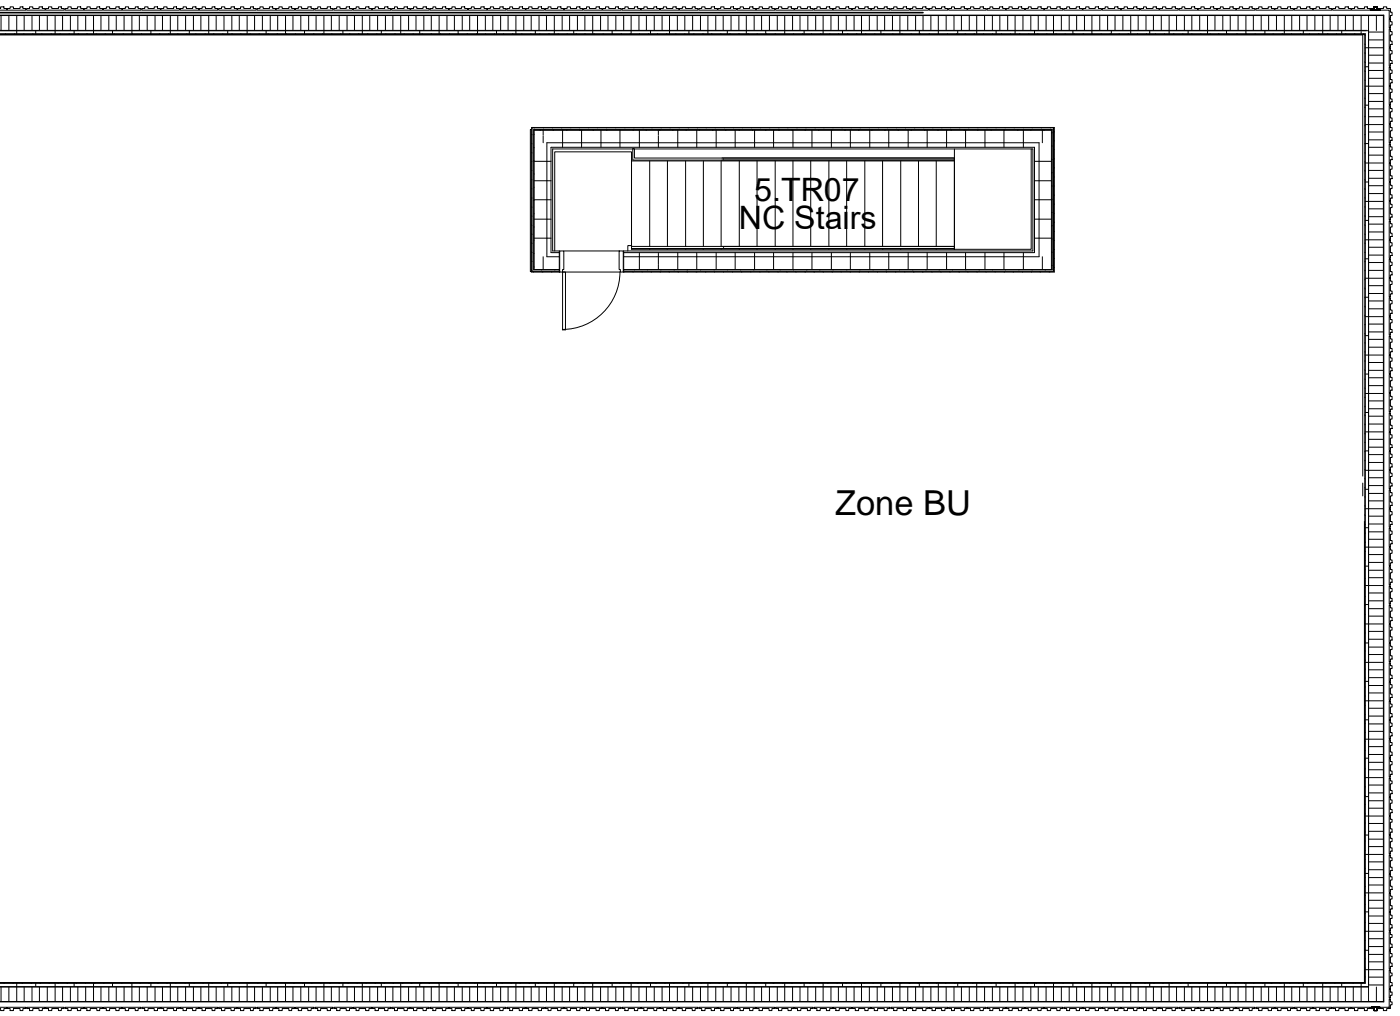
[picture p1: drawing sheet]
<svg xmlns="http://www.w3.org/2000/svg" width="144mm" height="104mm" viewBox="0 0 144 104" stroke-linecap="round" stroke-linejoin="round" font-family="sans-serif">
<defs><g id="words">
<text font-size="3.5" x="85.6" y="52.8">Zone BU</text>
<g font-size="3.3">
<text x="75.8" y="23.5">NC Stairs</text>
<text x="77.3" y="20.6">5.TR07</text>
</g>
</g></defs>
<!-- layer: S-STRS -->
<g fill="none" stroke="#000" stroke-width=".1">
<path d="M64.7 16.5v-.9h-7.8v10.1M64.7 16.5v8.8M66.6 16.5v8.8M68.4 16.5v8.8M70.3 16.5v8.8M72.1 16.5v8.8M73.9 16.5v8.8M75.8 16.5v8.8M77.6 16.5v8.8M79.5 16.5v8.8M81.3 16.5v8.8M83.1 16.5v8.8"/>
<path d="M85 16.5v8.8M86.8 16.5v8.8M88.7 16.5v8.8M90.5 16.5v8.8M92.4 16.5v8.8M94.2 16.5v8.8M96 16.5v8.8M97.9 16.4v8.9v-8.8h-33.2M97.9 15.3v.9M105.7 15.3v10.3h-7.8M64.7 25.2h-.3v.5M64.7 25.6v-.1v.1h33.2"/>
<path d="M66.6 25.5v.1M68.4 25.5v.1M70.3 25.5v.1M72.1 25.5v.1M73.9 25.5v.1M75.8 25.5v.1M77.6 25.5v.1M79.5 25.5v.1M81.3 25.5v.1M83.1 25.5v.1M85 25.5v.1M86.8 25.5v.1"/>
<path d="M88.7 25.5v.1M90.5 25.5v.1M92.4 25.5v.1M94.2 25.5v.1M96 25.5v.1M97.9 25.5v.1"/>
</g>
<!-- layer: A-DETL-MBND -->
<path d="M0 3.6h139.7v45.2M54.5 13.3h-.1v14.5h.1M139.7 49.5v1.3M139.9 53.4v47.3h-140" fill="none" stroke="#000" stroke-width=".1"/>
<!-- layer: A-GLAZ-CURT -->
<g fill="none" stroke="#000" stroke-width=".1">
<path d="M-.1 .9h.2v-.2h.3v.2h.3v.1h-.8M.7 .9h.3v-.2h.4v.2h.7v-.2h.2v.2h.3v.1h-1.9zM2.7 .9h.3v-.2h.4v.2h.6v-.2h.3v.2h.3v.1h-1.9zM4.7 .9h.3v-.2h.3v.2h.7v-.2h.3v.2h.3v.1h-1.9zM6.7 .9h.3v-.2h.3v.2h.6v-.2h.4v.2h.3v.1h-1.9zM8.6 .9h.3v-.2h.3v.2h.7v-.2h.3v.2h.3v.1h-1.9zM10.6 .9h.3v-.2h.3v.2h.7v-.2h.3v.2h.3v.1h-1.9zM12.6 .9h.2v-.2h.4v.2h.7v-.2h.3v.2h.3v.1h-1.9zM14.5 .9h.3v-.2h.4v.2h.6v-.2h.4v.2h.2v.1h-1.9zM16.5 .9h.3v-.2h.3v.2h.7v-.2h.3v.2h.3v.1h-1.9zM18.5 .9h.3v-.2h.3v.2h.6v-.2h.4v.2h.3v.1h-1.9zM20.4 .9h.3v-.2h.4v.2h.6v-.2h.3v.2h.3v.1h-1.9z"/>
<path d="M22.4 .9h.3v-.2h.4v.2h.6v-.2h.3v.2h.3v.1h-1.9zM24.4 .9h.3v-.2h.3v.2h.7v-.2h.3v.2h.3v.1h-1.9zM26.4 .9h.2v-.2h.4v.2h.6v-.2h.4v.2h.3v.1h-1.9zM28.3 .9h.3v-.2h.3v.2h.7v-.2h.3v.2h.3v.1h-1.9zM30.3 .9h.3v-.2h.3v.2h.7v-.2h.3v.2h.3v.1h-1.9zM32.3 .9h.3v-.2h.3v.2h.6v-.2h.4v.2h.2v.1h-1.8zM34.2 .9h.3v-.2h.4v.2h.6v-.2h.3v.2h.3v.1h-1.9zM36.2 .9h.3v-.2h.3v.2h.7v-.2h.3v.2h.3v.1h-1.9zM38.2 .9h.3v-.2h.3v.2h.6v-.2h.4v.2h.3v.1h-1.9zM40.2 .9h.2v-.2h.3v.2h.7v-.2h.4v.2h.3v.1h-1.9zM42.1 .9h.3v-.2h.3v.2h.7v-.2h.3v.2h.3v.1h-1.9zM44.1 .9h.3v-.2h.3v.2h.7v-.2h.3v.2h.3v.1h-1.9z"/>
<path d="M46 .9h.3v-.2h.4v.2h.6v-.2h.3v.2h.3v.1h-1.9zM48 .9h.3v-.2h.3v.2h.7v-.2h.3v.2h.3v.1h-1.9zM50 .9h.3v-.2h.3v.2h.6v-.2h.4v.2h.3v.1h-1.9zM52 .9h.3v-.2h.3v.2h.6v-.2h.4v.2h.3v.1h-1.9zM53.9 .9h.3v-.2h.3v.2h.7v-.2h.3v.2h.3v.1h-1.9zM55.9 .9h.3v-.2h.3v.2h.7v-.2h.3v.2h.3v.1h-1.9zM57.8 .9h.3v-.2h.4v.2h.6v-.2h.4v.2h.3v.1h-2zM59.8 .9h.3v-.2h.3v.2h.7v-.2h.3v.2h.3v.1h-1.9zM61.8 .9h.3v-.2h.3v.2h.7v-.2h.3v.2h.3v.1h-1.9zM63.8 .9h.3v-.2h.3v.2h.6v-.2h.4v.2h.3v.1h-1.9zM65.7 .9h.3v-.2h.4v.2h.6v-.2h.3v.2h.3v.1h-1.9zM67.7 .9h.3v-.2h.3v.2h.7v-.2h.3v.2h.3v.1h-1.9z"/>
<path d="M69.7 .9h.3v-.2h.3v.2h.7v-.2h.3v.2h.3v.1h-1.9zM71.6 .9h.3v-.2h.4v.2h.6v-.2h.4v.2h.3v.1h-2zM73.6 .9h.3v-.2h.3v.2h.7v-.2h.3v.2h.3v.1h-1.9zM75.6 .9h.3v-.2h.3v.2h.7v-.2h.3v.2h.3v.1h-1.9zM77.5 .9h.3v-.2h.4v.2h.6v-.2h.3v.2h.3v.1h-1.9zM79.5 .9h.3v-.2h.4v.2h.6v-.2h.3v.2h.3v.1h-1.9zM81.5 .9h.3v-.2h.3v.2h.7v-.2h.3v.2h.3v.1h-1.9zM83.5 .9h.3v-.2h.3v.2h.6v-.2h.4v.2h.3v.1h-1.9zM85.4 .9h.3v-.2h.3v.2h.7v-.2h.3v.2h.3v.1h-1.9zM87.4 .9h.3v-.2h.3v.2h.7v-.2h.3v.2h.3v.1h-1.9zM89.3 .9h.3v-.2h.4v.2h.7v-.2h.3v.2h.2v.1h-1.9zM91.3 .9h.3v-.2h.4v.2h.6v-.2h.3v.2h.3v.1h-1.9z"/>
<path d="M93.3 .9h.3v-.2h.3v.2h.7v-.2h.3v.2h.3v.1h-1.9zM95.3 .9h.3v-.2h.3v.2h.6v-.2h.4v.2h.3v.1h-1.9zM97.3 .9h.3v-.2h.3v.2h.6v-.2h.4v.2h.3v.1h-1.9zM99.2 .9h.3v-.2h.3v.2h.7v-.2h.3v.2h.3v.1h-1.9zM101.2 .9h.3v-.2h.3v.2h.7v-.2h.3v.2h.3v.1h-1.9zM103.1 .9h.3v-.2h.4v.2h.6v-.2h.4v.2h.3v.1h-2zM105.1 .9h.3v-.2h.3v.2h.7v-.2h.3v.2h.3v.1h-1.9zM107.1 .9h.3v-.2h.3v.2h.7v-.2h.3v.2h.3v.1h-1.9zM109.1 .9h.3v-.2h.3v.2h.6v-.2h.4v.2h.3v.1h-1.9zM111 .9h.3v-.2h.4v.2h.6v-.2h.3v.2h.3v.1h-1.9zM113 .9h.3v-.2h.3v.2h.7v-.2h.3v.2h.3v.1h-1.9zM115 .9h.3v-.2h.3v.2h.6v-.2h.4v.2h.3v.1h-1.9z"/>
<path d="M116.9 .9h.3v-.2h.3v.2h.7v-.2h.4v.2h.3v.1h-2zM118.9 .9h.3v-.2h.3v.2h.7v-.2h.3v.2h.3v.1h-1.9zM120.9 .9h.3v-.2h.3v.2h.7v-.2h.3v.2h.3v.1h-1.9zM122.8 .9h.3v-.2h.4v.2h.6v-.2h.3v.2h.3v.1h-1.9zM124.8 .9h.3v-.2h.3v.2h.7v-.2h.3v.2h.3v.1h-1.9zM126.8 .9h.3v-.2h.3v.2h.7v-.2h.3v.2h.3v.1h-1.9zM128.8 .9h.3v-.2h.3v.2h.6v-.2h.4v.2h.3v.1h-1.9zM130.7 .9h.3v-.2h.3v.2h.7v-.2h.3v.2h.3v.1h-1.9zM132.7 .9h.3v-.2h.3v.2h.7v-.2h.3v.2h.3v.1h-1.9zM134.6 .9h.3v-.2h.4v.2h.7v-.2h.2v.2h.3v.1h-1.9zM136.6 .9h.3v-.2h.4v.2h.6v-.2h.3v.2h.3v.1h-1.9zM138.6 .9h.3v-.2h.3v.2h.7v-.2h.3v.2h.3v.1h-1.9z"/>
<path d="M142.4 2.9h.2v.3h.1v.4h-.1v.6h.1v.4h-.1v.3h-.2zM142.4 4.9h.2v.3h.1v.3h-.1v.7h.1v.3h-.1v.3h-.2zM142.4 6.9h.2v.3h.1v.3h-.1v.7h.1v.3h-.1v.3h-.2zM142.4 8.8h.2v.3h.1v.4h-.1v.6h.1v.3h-.1v.3h-.2zM142.4 10.8h.2v.3h.1v.4h-.1v.6h.1v.3h-.1v.3h-.2zM142.4 12.8h.2v.3h.1v.3h-.1v.7h.1v.3h-.1v.3h-.2zM142.4 14.8h.2v.3h.1v.3h-.1v.6h.1v.4h-.1v.3h-.2zM142.4 16.7h.2v.3h.1v.3h-.1v.7h.1v.3h-.1v.3h-.2zM142.4 18.7h.2v.3h.1v.3h-.1v.7h.1v.3h-.1v.3h-.2zM142.4 20.6h.2v.3h.1v.4h-.1v.7h.1v.2h-.1v.3h-.2zM142.4 22.6h.2v.3h.1v.4h-.1v.6h.1v.3h-.1v.3h-.2zM142.4 24.6h.2v.3h.1v.3h-.1v.7h.1v.3h-.1v.3h-.2z"/>
<path d="M142.4 26.6h.2v.3h.1v.3h-.1v.6h.1v.4h-.1v.3h-.2zM142.4 28.5h.2v.3h.1v.4h-.1v.6h.1v.3h-.1v.3h-.2zM142.4 30.5h.2v.3h.1v.3h-.1v.7h.1v.3h-.1v.3h-.2zM142.4 32.5h.2v.2h.1v.4h-.1v.7h.1v.3h-.1v.3h-.2zM142.4 34.4h.2v.3h.1v.4h-.1v.6h.1v.4h-.1v.2h-.2zM142.4 36.4h.2v.3h.1v.3h-.1v.7h.1v.3h-.1v.3h-.2zM142.4 38.4h.2v.3h.1v.3h-.1v.6h.1v.4h-.1v.3h-.2zM142.4 40.3h.2v.3h.1v.4h-.1v.6h.1v.3h-.1v.3h-.2zM142.4 42.3h.2v.3h.1v.4h-.1v.6h.1v.3h-.1v.3h-.2zM142.4 44.3h.2v.3h.1v.3h-.1v.7h.1v.3h-.1v.3h-.2zM142.4 46.3h.2v.2h.1v.4h-.1v.6h.1v.4h-.1v.3h-.2zM142.4 48.2h.2v.3h.1v.3h-.1v.7h.1v.3h-.1v.3h-.2z"/>
<path d="M142.4 50.2h.2v.3h.1v.3h-.1v.7h.1v.3h-.1v.3h-.2zM142.4 52.1h.2v.3h.1v.4h-.1v.6h.1v.3h-.1v.3h-.2zM142.4 54.1h.2v.3h.1v.4h-.1v.6h.1v.3h-.1v.3h-.2zM142.4 56.1h.2v.3h.1v.3h-.1v.7h.1v.3h-.1v.3h-.2zM142.4 58.1h.2v.3h.1v.3h-.1v.6h.1v.4h-.1v.3h-.2zM142.4 60.1h.2v.2h.1v.3h-.1v.7h.1v.3h-.1v.3h-.2zM142.4 62h.2v.3h.1v.3h-.1v.7h.1v.3h-.1v.3h-.2zM142.4 64h.2v.3h.1v.3h-.1v.7h.1v.3h-.1v.3h-.2zM142.4 65.9h.2v.3h.1v.4h-.1v.6h.1v.3h-.1v.3h-.2zM142.4 67.9h.2v.3h.1v.3h-.1v.7h.1v.3h-.1v.3h-.2zM142.4 69.9h.2v.3h.1v.3h-.1v.6h.1v.4h-.1v.3h-.2zM142.4 71.9h.2v.3h.1v.3h-.1v.6h.1v.4h-.1v.3h-.2z"/>
<path d="M142.4 73.8h.2v.3h.1v.3h-.1v.7h.1v.3h-.1v.3h-.2zM142.4 75.8h.2v.3h.1v.3h-.1v.7h.1v.3h-.1v.3h-.2zM142.4 77.7h.2v.3h.1v.4h-.1v.6h.1v.4h-.1v.3h-.2zM142.4 79.7h.2v.3h.1v.3h-.1v.7h.1v.3h-.1v.3h-.2zM142.4 81.7h.2v.3h.1v.3h-.1v.7h.1v.3h-.1v.3h-.2zM142.4 83.7h.2v.3h.1v.3h-.1v.6h.1v.4h-.1v.3h-.2zM142.4 85.6h.2v.3h.1v.4h-.1v.6h.1v.3h-.1v.3h-.2zM142.4 87.6h.2v.3h.1v.3h-.1v.7h.1v.3h-.1v.3h-.2zM142.4 89.6h.2v.3h.1v.3h-.1v.6h.1v.4h-.1v.3h-.2zM142.4 91.5h.2v.3h.1v.3h-.1v.7h.1v.4h-.1v.3h-.2zM142.4 93.5h.2v.3h.1v.3h-.1v.7h.1v.3h-.1v.3h-.2zM142.4 95.5h.2v.3h.1v.3h-.1v.7h.1v.3h-.1v.3h-.2z"/>
<path d="M142.4 97.4h.2v.3h.1v.4h-.1v.6h.1v.3h-.1v.3h-.2zM142.4 99.4h.2v.3h.1v.3h-.1v.7h.1v.3h-.1v.3h-.2zM-.1 103.2h.8v.2h-.3v.2h-.3v-.2h-.2M.7 103.2h1.9v.2h-.3v.2h-.2v-.2h-.7v.2h-.4v-.2h-.3zM2.7 103.2h1.9v.2h-.3v.2h-.3v-.2h-.6v.2h-.4v-.2h-.3zM4.7 103.2h1.9v.2h-.3v.2h-.3v-.2h-.7v.2h-.3v-.2h-.3zM6.7 103.2h1.9v.2h-.3v.2h-.4v-.2h-.6v.2h-.3v-.2h-.3zM8.6 103.2h1.9v.2h-.3v.2h-.3v-.2h-.7v.2h-.3v-.2h-.3zM10.6 103.2h1.9v.2h-.3v.2h-.3v-.2h-.7v.2h-.3v-.2h-.3zM12.6 103.2h1.9v.2h-.3v.2h-.3v-.2h-.7v.2h-.4v-.2h-.2zM14.5 103.2h1.9v.2h-.2v.2h-.4v-.2h-.6v.2h-.4v-.2h-.3zM16.5 103.2h1.9v.2h-.3v.2h-.3v-.2h-.7v.2h-.3v-.2h-.3z"/>
<path d="M18.5 103.2h1.9v.2h-.3v.2h-.4v-.2h-.6v.2h-.3v-.2h-.3zM20.4 103.2h1.9v.2h-.3v.2h-.3v-.2h-.6v.2h-.4v-.2h-.3zM22.4 103.2h1.9v.2h-.3v.2h-.3v-.2h-.6v.2h-.4v-.2h-.3zM24.4 103.2h1.9v.2h-.3v.2h-.3v-.2h-.7v.2h-.3v-.2h-.3zM26.4 103.2h1.9v.2h-.3v.2h-.4v-.2h-.6v.2h-.4v-.2h-.2zM28.3 103.2h1.9v.2h-.3v.2h-.3v-.2h-.7v.2h-.3v-.2h-.3zM30.3 103.2h1.9v.2h-.3v.2h-.3v-.2h-.7v.2h-.3v-.2h-.3zM32.3 103.2h1.8v.2h-.2v.2h-.4v-.2h-.6v.2h-.3v-.2h-.3zM34.2 103.2h1.9v.2h-.3v.2h-.3v-.2h-.6v.2h-.4v-.2h-.3zM36.2 103.2h1.9v.2h-.3v.2h-.3v-.2h-.7v.2h-.3v-.2h-.3zM38.2 103.2h1.9v.2h-.3v.2h-.4v-.2h-.6v.2h-.3v-.2h-.3zM40.2 103.2h1.9v.2h-.3v.2h-.4v-.2h-.7v.2h-.3v-.2h-.2z"/>
<path d="M42.1 103.2h1.9v.2h-.3v.2h-.3v-.2h-.7v.2h-.3v-.2h-.3zM44.1 103.2h1.9v.2h-.3v.2h-.3v-.2h-.7v.2h-.3v-.2h-.3zM46 103.2h1.9v.2h-.3v.2h-.3v-.2h-.6v.2h-.4v-.2h-.3zM48 103.2h1.9v.2h-.3v.2h-.3v-.2h-.7v.2h-.3v-.2h-.3zM50 103.2h1.9v.2h-.3v.2h-.4v-.2h-.6v.2h-.3v-.2h-.3zM52 103.2h1.9v.2h-.3v.2h-.4v-.2h-.6v.2h-.3v-.2h-.3zM53.9 103.2h1.9v.2h-.3v.2h-.3v-.2h-.7v.2h-.3v-.2h-.3zM55.9 103.2h1.9v.2h-.3v.2h-.3v-.2h-.7v.2h-.3v-.2h-.3zM57.8 103.2h2v.2h-.3v.2h-.4v-.2h-.6v.2h-.4v-.2h-.3zM59.8 103.2h1.9v.2h-.3v.2h-.3v-.2h-.7v.2h-.3v-.2h-.3zM61.8 103.2h1.9v.2h-.3v.2h-.3v-.2h-.7v.2h-.3v-.2h-.3zM63.8 103.2h1.9v.2h-.3v.2h-.4v-.2h-.6v.2h-.3v-.2h-.3z"/>
<path d="M65.7 103.2h1.9v.2h-.3v.2h-.3v-.2h-.6v.2h-.4v-.2h-.3zM67.7 103.2h1.9v.2h-.3v.2h-.3v-.2h-.7v.2h-.3v-.2h-.3zM69.7 103.2h1.9v.2h-.3v.2h-.3v-.2h-.7v.2h-.3v-.2h-.3zM71.6 103.2h2v.2h-.3v.2h-.4v-.2h-.6v.2h-.4v-.2h-.3zM73.6 103.2h1.9v.2h-.3v.2h-.3v-.2h-.7v.2h-.3v-.2h-.3zM75.6 103.2h1.9v.2h-.3v.2h-.3v-.2h-.7v.2h-.3v-.2h-.3zM77.5 103.2h1.9v.2h-.3v.2h-.3v-.2h-.6v.2h-.4v-.2h-.3zM79.5 103.2h1.9v.2h-.3v.2h-.3v-.2h-.6v.2h-.4v-.2h-.3zM81.5 103.2h1.9v.2h-.3v.2h-.3v-.2h-.7v.2h-.3v-.2h-.3zM83.5 103.2h1.9v.2h-.3v.2h-.4v-.2h-.6v.2h-.3v-.2h-.3zM85.4 103.2h1.9v.2h-.3v.2h-.3v-.2h-.7v.2h-.3v-.2h-.3zM87.4 103.2h1.9v.2h-.3v.2h-.3v-.2h-.7v.2h-.3v-.2h-.3z"/>
<path d="M89.3 103.2h1.9v.2h-.2v.2h-.3v-.2h-.7v.2h-.4v-.2h-.3zM91.3 103.2h1.9v.2h-.3v.2h-.3v-.2h-.6v.2h-.4v-.2h-.3zM93.3 103.2h1.9v.2h-.3v.2h-.3v-.2h-.7v.2h-.3v-.2h-.3zM95.3 103.2h1.9v.2h-.3v.2h-.4v-.2h-.6v.2h-.3v-.2h-.3zM97.3 103.2h1.9v.2h-.3v.2h-.4v-.2h-.6v.2h-.3v-.2h-.3zM99.2 103.2h1.9v.2h-.3v.2h-.3v-.2h-.7v.2h-.3v-.2h-.3zM101.2 103.2h1.9v.2h-.3v.2h-.3v-.2h-.7v.2h-.3v-.2h-.3zM103.1 103.2h2v.2h-.3v.2h-.4v-.2h-.6v.2h-.4v-.2h-.3zM105.1 103.2h1.9v.2h-.3v.2h-.3v-.2h-.7v.2h-.3v-.2h-.3zM107.1 103.2h1.9v.2h-.3v.2h-.3v-.2h-.7v.2h-.3v-.2h-.3zM109.1 103.2h1.9v.2h-.3v.2h-.4v-.2h-.6v.2h-.3v-.2h-.3zM111 103.2h1.9v.2h-.3v.2h-.3v-.2h-.6v.2h-.4v-.2h-.3z"/>
<path d="M113 103.2h1.9v.2h-.3v.2h-.3v-.2h-.7v.2h-.3v-.2h-.3zM115 103.2h1.9v.2h-.3v.2h-.4v-.2h-.6v.2h-.3v-.2h-.3zM116.9 103.2h2v.2h-.3v.2h-.4v-.2h-.7v.2h-.3v-.2h-.3zM118.9 103.2h1.9v.2h-.3v.2h-.3v-.2h-.7v.2h-.3v-.2h-.3zM120.9 103.2h1.9v.2h-.3v.2h-.3v-.2h-.7v.2h-.3v-.2h-.3zM122.8 103.2h1.9v.2h-.3v.2h-.3v-.2h-.6v.2h-.4v-.2h-.3zM124.8 103.2h1.9v.2h-.3v.2h-.3v-.2h-.7v.2h-.3v-.2h-.3zM126.8 103.2h1.9v.2h-.3v.2h-.3v-.2h-.7v.2h-.3v-.2h-.3zM128.8 103.2h1.9v.2h-.3v.2h-.4v-.2h-.6v.2h-.3v-.2h-.3zM130.7 103.2h1.9v.2h-.3v.2h-.3v-.2h-.7v.2h-.3v-.2h-.3zM132.7 103.2h1.9v.2h-.3v.2h-.3v-.2h-.7v.2h-.3v-.2h-.3zM134.6 103.2h1.9v.2h-.3v.2h-.2v-.2h-.7v.2h-.4v-.2h-.3z"/>
<path d="M136.6 103.2h1.9v.2h-.3v.2h-.3v-.2h-.6v.2h-.4v-.2h-.3zM138.6 103.2h1.9v.2h-.3v.2h-.3v-.2h-.7v.2h-.3v-.2h-.3z"/>
</g>
<!-- layer: A-WALL-PATT -->
<g fill="none" stroke="#000" stroke-width=".1">
<path d="M.1 1.6v1.5M.6 3.5h.1M.9 1.6v1.5M1.5 3.5h.1M1.7 1.6v1.5M1.7 3.2v.3M2.4 3.5h.1M2.5 1.6v1.5M3.3 1.6v1.5M3.4 3.5h.1M3.7 3.2v.3M4 1.6v1.5"/>
<path d="M4.3 3.5h.1M4.8 1.6v1.5M5.2 3.5h.1M5.7 1.6v1.5M5.7 3.2v.3M6.2 3.5h.1M6.4 1.6v1.5M7.1 3.5h.1M7.2 1.6v1.5M7.6 3.2v.3M8 1.6v1.5M8 3.5h.1"/>
<path d="M8.8 1.6v1.5M8.9 3.5h.1M9.6 1.6v1.5M9.6 3.2v.3M9.8 3.5h.1M10.4 1.6v1.5M10.8 3.5h.1M11.2 1.6v1.5M11.5 3.2v.3M11.7 3.5h.1M11.9 1.6v1.5M12.6 3.5h.1"/>
<path d="M12.7 1.6v1.5M13.5 1.6v1.5M13.5 3.2v.3M13.6 3.5h.1M14.3 1.6v1.5M14.5 3.5h.1M15.1 1.6v1.5M15.4 3.5h.1M15.5 3.2v.3M15.9 1.6v1.5M16.4 3.5h.1M16.7 1.6v1.5"/>
<path d="M17.3 3.5h.1M17.5 1.6v1.5M17.5 3.2v.3M18.2 1.6v1.5M18.2 3.5h.1M19 1.6v1.5M19.2 3.5h.1M19.4 3.2v.3M19.8 1.6v1.5M20.1 3.5h.1M20.6 1.6v1.5M21 3.5h.1"/>
<path d="M21.4 1.6v1.5M21.4 3.2v.3M21.9 3.5h.1M22.2 1.6v1.5M22.8 3.5h.1M23 1.6v1.5M23.3 3.2v.3M23.8 1.6v1.5M23.8 3.5h.1M24.5 1.6v1.5M24.7 3.5h.1M25.3 1.6v1.5"/>
<path d="M25.3 3.2v.3M25.6 3.5h.1M26.1 1.6v1.5M26.6 3.5h.1M26.9 1.6v1.5M27.3 3.2v.3M27.5 3.5h.1M27.7 1.6v1.5M28.4 3.5h.1M28.5 1.6v1.5M29.3 1.6v1.5M29.3 3.2v.3"/>
<path d="M29.4 3.5h.1M30 1.6v1.5M30.3 3.5h.1M30.8 1.6v1.5M31.2 3.2l.1 .3M31.6 1.6v1.5M32.2 3.5h.1M32.4 1.6v1.5M33.1 3.5h.1M33.2 1.6v1.5M33.2 3.2v.3M34 1.6v1.5"/>
<path d="M34 3.5h.1M34.8 1.6v1.5M34.9 3.5h.1M35.2 3.2v.3M35.6 1.6v1.5M35.8 3.5h.1M36.3 1.6v1.5M36.8 3.5h.1M37.1 1.6v1.5M37.1 3.2v.3M37.7 3.5h.1M37.9 1.6v1.5"/>
<path d="M38.6 3.5h.1M38.7 1.6v1.5M39.1 3.2v.3M39.5 1.6v1.5M39.6 3.5h.1M40.3 1.6v1.5M40.5 3.5h.1M41.1 1.6v1.5M41.1 3.2v.3M41.4 3.5h.1M41.9 1.6v1.5M42.4 3.5h.1"/>
<path d="M42.7 1.6v1.5M43 3.2v.3M43.3 3.5h.1M43.5 1.6v1.5M44.2 1.6v1.5M44.2 3.5h.1M45 1.6v1.5M45 3.2v.3M45.1 3.5h.1M45.8 1.6v1.5M46.1 3.5h.1M46.6 1.6v1.5"/>
<path d="M47 3.2v.3M47 3.5h.1M47.4 1.6v1.5M47.9 3.5h.1M48.2 1.6v1.5M48.8 3.5h.1M49 1.6v1.5M49 3.2v.3M49.8 1.6v1.5M49.8 3.5h.1M50.5 1.6v1.5M50.7 3.5h.1"/>
<path d="M50.9 3.2v.3M51.3 1.6v1.5M51.6 3.5h.1M52.1 1.6v1.5M52.6 3.5h.1M52.9 1.6v1.5M52.9 3.2v.3M53.5 3.5h.1M53.7 1.6v1.5M54.4 3.5h.1M54.5 1.6v1.5M54.5 19.3v.1"/>
<path d="M54.5 18.4h.1M54.5 17.5h.1M54.5 16.5v.1M54.5 15.6v.1M54.5 14.7v.1M54.5 13.7v.1M54.7 13.1h.1M54.7 13.7l.1 .1M54.7 15.1h.1M54.7 16.5h.1M54.7 17.8h.1M54.7 19.2h.1"/>
<path d="M54.8 18.5h1.7M54.8 16.5h1.7M54.9 3.2v.3M55.3 1.6v1.5M55.4 3.5h.1M55.4 13.3v.1M55.6 13.1h.1M55.7 13.4v.4M55.7 13.9v.7M56 1.6v1.5M56.3 3.5h.1M56.6 13.1h.1"/>
<path d="M56.7 13.3v.1M56.8 1.6v1.5M56.8 3.2v.3M57.2 3.5h.1M57.5 13.1h.1M57.6 1.6v1.5M57.7 13.4v1.7M58.1 3.5h.1M58.1 13.3v.1M58.4 1.6v1.5M58.4 13.1h.1M58.8 3.2v.3"/>
<path d="M59.1 3.5h.1M59.2 1.6v1.5M59.4 13.1h.1M59.5 13.3v.1M59.6 13.4v1.7M60 1.6v1.5M60 3.5h.1M60.3 13.1h.1M60.8 1.6v1.5M60.8 3.2v.3M60.9 13.3l-.1 .1M60.9 3.5h.1"/>
<path d="M61.2 13.1h.1M61.6 1.6v1.5M61.6 13.4v1.7M61.8 3.5h.1M62.2 13.1h.1M62.2 13.3v.1M62.3 1.6v1.5M62.8 3.2v.3M63.1 13.1h.1M63.1 1.6v1.5M63.6 13.3v1.8M63.7 3.5h.1"/>
<path d="M63.9 1.6v1.5M64 13.1h.1M64.6 3.5h.1M64.7 1.6v1.5M64.7 3.2v.3M64.9 13.3v.1M65 13.1h.1M65.5 1.6v1.5M65.6 3.5h.1M65.6 13.4v1.7M65.9 13.1h.1M66.3 1.6v1.5"/>
<path d="M66.3 13.3v.1M66.5 3.5h.1M66.7 3.2v.3M66.8 13.1h.1M67.1 1.6v1.5M67.4 3.5h.1M67.5 13.4v.4M67.5 13.9v1.1M67.5 15v.1M67.6 13.3v.1M67.7 13.1h.1M67.9 1.6v1.5"/>
<path d="M68.3 3.5h.1M68.6 1.6v1.5M68.6 3.2v.3M68.6 13.1h.1M69 13.3v.1M69.3 3.5h.1M69.4 1.6v1.5M69.5 13.4v1.7M69.6 13.1h.1M70.2 1.6v1.5M70.2 3.5h.1M70.4 13.3l-.1 .1"/>
<path d="M70.5 13.1h.1M70.6 3.2v.3M71 1.6v1.5M71.1 3.5h.1M71.4 13.1h.1M71.4 13.4v1.7M71.7 13.3v.1M71.8 1.6v1.5M72.1 3.5h.1M72.4 13.1h.1M72.6 1.6v1.5M72.6 3.2v.3"/>
<path d="M73 3.5h.1M73.1 13.3l-.1 .1M73.3 13.1h.1M73.4 1.6v1.5M73.4 13.4v1.7M73.9 3.5h.1M74.1 1.6v1.5M74.2 13.1h.1M74.4 13.3v.1M74.6 3.2v.3M74.8 3.5h.1M75 1.6v1.5"/>
<path d="M75.2 13.1h.1M75.4 13.4v1.7M75.8 1.6v1.5M75.8 3.5h.1M75.8 13.3v.1M76.1 13.1h.1M76.5 1.6v1.5M76.5 3.2v.3M76.7 3.5h.1M77 13.1h.1M77.2 13.3v.1M77.3 1.6v1.5"/>
<path d="M77.4 13.4v1.7M77.6 3.5h.1M78 13.1h.1M78.1 1.6v1.5M78.5 3.2v.3M78.5 13.3v.1M78.5 3.5h.1M78.9 1.6v1.5M78.9 13.1h.1M79.3 13.4v1.7M79.5 3.5h.1M79.7 1.6v1.5"/>
<path d="M79.8 13.1h.1M79.9 13.3v.1M80.4 3.5h.1M80.5 1.6v1.5M80.5 3.2v.3M80.7 13.1h.1M81.2 13.3v.1M81.3 1.6v1.5M81.3 13.4v1.7M81.3 3.5h.1M81.6 13.1h.1M82 1.6v1.5"/>
<path d="M82.3 3.5h.1M82.4 3.2v.3M82.6 13.1h.1M82.6 13.3v.1M82.8 1.6v1.5M83.2 3.5h.1M83.2 13.4v1.7M83.5 13.1h.1M83.6 1.6v1.5M84 13.3l-.1 .1M84.1 3.5h.1M84.4 1.6v1.5"/>
<path d="M84.4 3.2v.3M84.4 13.1h.1M85.1 3.5h.1M85.2 1.6v1.5M85.2 13.4v1.7M85.3 13.3v.1M85.4 13.1h.1M86 1.6v1.5M86 3.5h.1M86.3 13.1h.1M86.4 3.2v.3M86.7 13.3l-.1 .1"/>
<path d="M86.8 1.6v1.5M86.9 3.5h.1M87.2 13.4v.5M87.2 13.9v1.1M87.2 15v.1M87.2 13.1h.1M87.6 1.6v1.5M87.8 3.5h.1M88 13.3v.1M88.2 13.1h.1M88.3 1.6v1.5M88.3 3.2v.3"/>
<path d="M88.8 3.5h.1M89.1 13.1h.1M89.1 1.6v1.5M89.2 13.4v1.7M89.4 13.3v.1M89.7 3.5h.1M89.9 1.6v1.5M90 13.1h.1M90.3 3.2v.3M90.6 3.5h.1M90.7 1.6v1.5M90.7 13.3v.1"/>
<path d="M91 13.1h.1M91.1 13.4v1.7M91.5 1.6v1.5M91.5 3.5h.1M91.9 13.1h.1M92.1 13.3v.1M92.3 1.6v1.5M92.3 3.2v.3M92.5 3.5h.1M92.8 13.1h.1M93.1 1.6v1.5M93.1 13.4v1.7"/>
<path d="M93.4 3.5h.1M93.5 13.3v.1M93.7 13.1h.1M93.9 1.6v1.5M94.3 3.2v.3M94.3 3.5h.1M94.6 1.6v1.5M94.6 13.1h.1M94.8 13.3v.1M95.1 13.4v1.7M95.3 3.5h.1M95.4 1.6v1.5"/>
<path d="M95.6 13.1h.1M96.2 1.6v1.5M96.2 3.2v.3M96.2 13.3v.1M96.5 13.1h.1M97 1.6v1.5M97 13.4v1.7M97.1 3.5h.1M97.4 13.1h.1M97.6 13.3l-.1 .1M97.8 1.6v1.5M98.1 3.5h.1"/>
<path d="M98.2 3.2v.3M98.4 13.1h.1M98.6 1.6v1.5M98.9 13.3v.1M99 3.5h.1M99 13.4v1.7M99.3 13.1h.1M99.4 1.6v1.5M99.9 3.5h.1M100.1 1.6v1.5M100.1 3.2v.3M100.2 13.1h.1"/>
<path d="M100.3 13.3l-.1 .1M100.8 3.5h.1M100.9 1.6v1.5M101 13.4v1.7M101.2 13.1h.1M101.6 13.3v.1M101.7 1.6v1.5M101.7 3.5h.1M102.1 13.1h.1M102.1 3.2v.3M102.5 1.6v1.5M102.7 3.5h.1"/>
<path d="M102.9 13.4v1.7M103 13.3v.1M103 13.1h.1M103.3 1.6v1.5M103.6 3.5h.1M103.9 13.1h.1M104.1 1.6v1.5M104.1 3.2v.3M104.3 13.3v.1M104.5 3.5h.1M104.9 1.6v1.5M104.9 13.1h.1"/>
<path d="M104.9 13.4v1.7M105.5 3.5h.1M105.7 1.6v1.5M105.7 13.3v.1M105.8 13.1h.1M106.1 3.2v.3M106.1 18.5h1.7M106.1 16.5h1.7M106.4 3.5h.1M106.4 1.6v1.5M106.7 13.1h.1M106.9 13.4v1.2"/>
<path d="M107 13.3v.1M107.3 1.6v1.5M107.3 3.5h.1M107.6 13.1h.1M107.8 19l.1 .1M107.8 17.7h.1M107.8 16.3l.1 .1M107.8 15h.1M107.8 13.6h.1M108 1.6v1.5M108 3.2v.3M108 20h.1"/>
<path d="M108 19l.1 .1M108 18.1h.1M108 17.2h.1M108 16.2l.1 .1M108 15.3h.1M108 14.4l.1 .1M108 13.4l.1 .1M108.3 3.5h.1M108.8 1.6v1.5M109.2 3.5h.1M109.6 1.6v1.5M110 3.2v.3"/>
<path d="M110.1 3.5h.1M110.4 1.6v1.5M111.1 3.5h.1M111.2 1.6v1.5M112 1.6v1.5M112 3.2v.3M112.8 1.6v1.5M112.9 3.5h.1M113.6 1.6v1.5M113.8 3.5h.1M113.9 3.2v.3M114.3 1.6v1.5"/>
<path d="M114.7 3.5h.1M115.1 1.6v1.5M115.7 3.5h.1M115.9 1.6v1.5M115.9 3.2v.3M116.6 3.5h.1M116.7 1.6v1.5M117.5 1.6v1.5M117.5 3.5h.1M117.9 3.2v.3M118.3 1.6v1.5M118.5 3.5h.1"/>
<path d="M119.1 1.6v1.5M119.4 3.5h.1M119.9 1.6v1.5M119.9 3.2v.3M120.3 3.5h.1M120.6 1.6v1.5M121.3 3.5h.1M121.4 1.6v1.5M121.8 3.2v.3M122.2 1.6v1.5M122.2 3.5h.1M123 1.6v1.5"/>
<path d="M123.1 3.5h.1M123.8 1.6v1.5M123.8 3.2v.3M124.1 3.5h.1M124.6 1.6v1.5M124.9 3.5h.1M125.4 1.6v1.5M125.8 3.2v.3M125.9 3.5h.1M126.1 1.6v1.5M126.8 3.5h.1M126.9 1.6v1.5"/>
<path d="M127.7 1.6v1.5M127.7 3.2l.1 .3M128.5 1.6v1.5M128.7 3.5h.1M129.3 1.6v1.5M129.6 3.5h.1M129.7 3.2v.3M130.1 1.6v1.5M130.5 3.5h.1M130.9 1.6v1.5M131.5 3.5h.1M131.7 1.6v1.5"/>
<path d="M131.7 3.2v.3M132.4 3.5h.1M132.4 1.6v1.5M133.2 1.6v1.5M133.3 3.5h.1M133.6 3.2v.3M134 1.6v1.5M134.3 3.5h.1M134.8 1.6v1.5M135.2 3.5h.1M135.6 1.6v1.5M135.6 3.2v.3"/>
<path d="M136.1 3.5h.1M136.4 1.6v1.5M137 3.5h.1M137.2 1.6v1.5M137.6 3.2v.3M137.9 1.6v1.5M137.9 3.5h.1M138.7 1.6v1.5M138.9 3.5h.1M139.6 1.6v1.5M139.6 3.2h.1M139.6 3.3v.2"/>
<path d="M139.8 3.5h.1M139.9 19.3l.1 .1M139.9 18.4l.1 .1M139.9 17.5l.1 .1M139.9 16.6h.1M139.9 15.6l.1 .1M139.9 14.7l.1 .1M139.9 13.8h.1M139.9 12.9h.1M139.9 11.9l.1 .1M139.9 11h.1M139.9 10.1h.1"/>
<path d="M139.9 9.1l.1 .1M139.9 8.2h.1M139.9 7.3h.1M139.9 6.3l.1 .1M139.9 5.4l.1 .1M139.9 4.5l.1 .1M139.9 3.6h.1M140 18.7h.3M140 16.7h1.8M140 14.7h.3M140 12.8h1.8M140 10.8h.3"/>
<path d="M140 8.8h1.8M140 6.8h.3M140 4.9h1.8M140.3 19.8h1.5M140.3 19h1.5M140.3 18.3h1.5M140.3 17.5h1.5M140.3 15.9h1.5M140.3 15.1h1.5M140.3 14.3h1.5M140.3 13.5h1.5M140.3 12h1.5"/>
<path d="M140.3 11.2h1.5M140.3 10.4h1.5M140.3 9.6h1.5M140.3 8h1.5M140.3 7.2h1.5M140.3 6.5h1.5M140.3 5.7h1.5M140.3 4.1h1.5M140.3 3.3h1.5M140.3 1.6v1.5M141.1 1.6v1.5M54.5 27.7v.1"/>
<path d="M54.5 26.7v.1M54.5 25.8v.1M54.5 24.9v.1M54.5 23.9v.1M54.5 23.1h.1M54.5 22.1v.1M54.5 21.2h.1M54.5 20.3h.1M54.7 27.8v.1M54.7 20.6h.1M54.7 21.9h.1M54.7 23.3h.1"/>
<path d="M54.7 24.6h.1M54.7 26h.1M54.7 27.3l.1 .1M54.8 24.4h1.7M54.8 22.5h1.7M54.8 20.5h1.7M55.6 27.8v.1M55.6 27.6l-.1 .1M55.7 26.3v.8M55.7 27.1v.5M56.5 27.8l.1 .1M56.9 27.6v.1"/>
<path d="M63.9 27.9h.1M64.9 27.8v.1M65 27.6v.1M65.6 25.9v1.7M65.8 27.8v.1M66.4 27.6v.1M66.7 27.8l.1 .1M67.5 25.9h.1M67.5 26v1.1M67.5 27.1v.5M67.7 27.8v.1M67.8 27.6v.1"/>
<path d="M68.6 27.8v.1M69.2 27.6l-.1 .1M69.5 25.9v1.7M69.5 27.8l.1 .1M70.4 27.8l.1 .1M70.5 27.6v.1M71.4 27.8v.1M71.4 25.9v1.7M71.9 27.6l-.1 .1M72.3 27.8l.1 .1M73.2 27.8l.1 .1M73.2 27.6v.1"/>
<path d="M73.4 25.9v1.7M74.1 27.8l.1 .1M74.6 27.6v.1M75.1 27.8v.1M75.4 25.9v1.7M75.9 27.6v.1M76 27.8l.1 .1M76.9 27.8l.1 .1M77.3 27.6v.1M77.4 25.9v1.7M77.9 27.8v.1M78.6 27.6v.1"/>
<path d="M78.8 27.8v.1M79.3 25.9v1.7M79.7 27.8l.1 .1M80 27.6v.1M80.6 27.8l.1 .1M81.3 25.9v1.7M81.4 27.6l-.1 .1M81.6 27.8v.1M82.5 27.8l.1 .1M82.7 27.6v.1M83.2 25.9v1.7M83.4 27.8l.1 .1"/>
<path d="M84.1 27.6v.1M84.3 27.8l.1 .1M85.2 25.9v1.7M85.3 27.8l.1 .1M85.4 27.6v.1M86.2 27.8l.1 .1M86.8 27.6v.1M87.1 27.8l.1 .1M87.2 25.9h.1M87.2 26v1.1M87.2 27.1v.5M88.1 27.8v.1"/>
<path d="M88.2 27.6v.1M89 27.8v.1M89.2 25.9v1.7M89.5 27.6v.1M89.9 27.8l.1 .1M90.9 27.8v.1M90.9 27.6v.1M91.1 25.9v1.7M91.8 27.8v.1M92.2 27.6v.1M92.7 27.8l.1 .1M93.1 25.9v1.7"/>
<path d="M93.6 27.6v.1M93.6 27.8l.1 .1M94.6 27.8v.1M95 27.6l-.1 .1M95.1 25.9v1.7M95.5 27.8l.1 .1M96.3 27.6v.1M96.4 27.8l.1 .1M97 25.9v1.7M97.3 27.8l.1 .1M97.7 27.6l-.1 .1M98.3 27.8l.1 .1"/>
<path d="M99 25.9v1.7M99 27.6v.1M99.2 27.8l.1 .1M100.1 27.8l.1 .1M100.4 27.6v.1M101 25.9v1.7M101.1 27.8v.1M101.7 27.6v.1M102 27.8v.1M102.9 25.9v1.7M102.9 27.8l.1 .1M103.1 27.6v.1"/>
<path d="M103.9 27.8v.1M104.5 27.6v.1M104.8 27.8v.1M104.9 25.9v1.7M105.7 27.8l.1 .1M105.8 27.6v.1M106.1 24.4h1.7M106.1 22.5h1.7M106.1 20.5h1.7M106.6 27.8l.1 .1M106.9 26.3v1.3M107.2 27.6v.1"/>
<path d="M107.5 27.8l.1 .1M107.8 27.2h.1M107.8 25.8h.1M107.8 24.5h.1M107.8 23.1h.1M107.8 21.8h.1M107.8 20.4h.1M108 27.4h.1M108 26.4l.1 .1M108 25.5l.1 .1M108 24.6l.1 .1M108 23.6l.1 .1"/>
<path d="M108 22.7l.1 .1M108 21.8l.1 .1M108 20.9h.1M139.9 39.8h.1M139.9 38.8l.1 .1M139.9 37.9l.1 .1M139.9 37h.1M139.9 36.1h.1M139.9 35.1l.1 .1M139.9 34.2h.1M139.9 33.3h.1M139.9 32.3l.1 .1"/>
<path d="M139.9 31.4l.1 .1M139.9 30.5h.1M139.9 29.5l.1 .1M139.9 28.6l.1 .1M139.9 27.7l.1 .1M139.9 26.8h.1M139.9 25.8l.1 .1M139.9 24.9l.1 .1M139.9 24h.1M139.9 23.1h.1M139.9 22.1l.1 .1M139.9 21.2h.1"/>
<path d="M139.9 20.3h.1M140 38.3h.3M140 36.4h1.8M140 34.4h.3M140 32.5h1.8M140 30.5h.3M140 28.5h1.8M140 26.5h.3M140 24.6h1.8M140 22.6h.3M140 20.6h1.8M140.3 39.5h1.5"/>
<path d="M140.3 38.7h1.5M140.3 38h1.5M140.3 37.2h1.5M140.3 35.6h1.5M140.3 34.8h1.5M140.3 34h1.5M140.3 33.2h1.5M140.3 31.6h1.5M140.3 30.8h1.5M140.3 30.1h1.5M140.3 29.3h1.5M140.3 27.7h1.5"/>
<path d="M140.3 26.9h1.5M140.3 26.1h1.5M140.3 25.3h1.5M140.3 23.8h1.5M140.3 23h1.5M140.3 22.2h1.5M140.3 21.4h1.5M139.9 59.2l.1 .1M139.9 58.3l.1 .1M139.9 57.4h.1M139.9 56.5h.1M139.9 55.5l.1 .1"/>
<path d="M139.9 54.6l.1 .1M139.9 53.7h.1M139.9 52.8h.1M139.9 51.8l.1 .1M139.9 50.9l.1 .1M139.9 50h.1M139.9 49l.1 .1M139.9 48.1l.1 .1M139.9 47.2h.1M139.9 46.3h.1M139.9 45.3l.1 .1M139.9 44.4l.1 .1"/>
<path d="M139.9 43.5h.1M139.9 42.5l.1 .1M139.9 41.6l.1 .1M139.9 40.7h.1M140 58h.3M140 56.1h1.8M140 54.1h.3M140 52.1h1.8M140 50.1h.3M140 48.2h1.8M140 46.2h.3M140 44.3h1.8"/>
<path d="M140 42.3h.3M140 40.3h1.8M140.3 59.2h1.5M140.3 58.4h1.5M140.3 57.6h1.5M140.3 56.8h1.5M140.3 55.3h1.5M140.3 54.5h1.5M140.3 53.7h1.5M140.3 52.9h1.5M140.3 51.3h1.5M140.3 50.6h1.5"/>
<path d="M140.3 49.8h1.5M140.3 49h1.5M140.3 47.4h1.5M140.3 46.6h1.5M140.3 45.8h1.5M140.3 45h1.5M140.3 43.5h1.5M140.3 42.7h1.5M140.3 41.9h1.5M140.3 41.1h1.5M139.9 79.7h.1M139.9 78.7l.1 .1"/>
<path d="M139.9 77.8l.1 .1M139.9 76.9h.1M139.9 76h.1M139.9 75l.1 .1M139.9 74.1l.1 .1M139.9 73.2h.1M139.9 72.2l.1 .1M139.9 71.3l.1 .1M139.9 70.4h.1M139.9 69.5h.1M139.9 68.5l.1 .1M139.9 67.6l.1 .1"/>
<path d="M139.9 66.7h.1M139.9 65.8h.1M139.9 64.8l.1 .1M139.9 63.9h1.9M139.9 63h.1M139.9 62l.1 .1M139.9 61.1l.1 .1M139.9 60.2h.1M140 79.7h1.8M140 77.7h.3M140 75.8h1.8M140 73.8h.3"/>
<path d="M140 71.8h1.8M140 69.8h.3M140 67.9h1.8M140 65.9h.3M140 62h.3M140 60h1.8M140.3 78.9h1.5M140.3 78.1h1.5M140.3 77.3h1.5M140.3 76.5h1.5M140.3 75h1.5M140.3 74.2h1.5"/>
<path d="M140.3 73.4h1.5M140.3 72.6h1.5M140.3 71h1.5M140.3 70.3h1.5M140.3 69.5h1.5M140.3 68.6h1.5M140.3 67.1h1.5M140.3 66.3h1.5M140.3 65.5h1.5M140.3 64.7h1.5M140.3 63.1h1.5M140.3 62.4h1.5"/>
<path d="M140.3 61.6h1.5M140.3 60.8h1.5M139.9 99.2h.1M139.9 98.2l.1 .1M139.9 97.3h.1M139.9 96.4h.1M139.9 95.4l.1 .1M139.9 94.5l.1 .1M139.9 93.6h.1M139.9 92.7h.1M139.9 91.7l.1 .1M139.9 90.8l.1 .1"/>
<path d="M139.9 89.9h.1M139.9 89h.1M139.9 88l.1 .1M139.9 87.1h.1M139.9 86.2h.1M139.9 85.2l.1 .1M139.9 84.3l.1 .1M139.9 83.4h.1M139.9 82.4l.1 .1M139.9 81.5l.1 .1M139.9 80.6l.1 .1M140 99.4h1.8"/>
<path d="M140 97.4h.3M140 95.4h1.8M140 93.5h.3M140 91.5h1.8M140 89.5h.3M140 87.6h1.8M140 85.6h.3M140 83.6h1.8M140 81.6h.3M140.3 98.6h1.5M140.3 97.8h1.5M140.3 97h1.5"/>
<path d="M140.3 96.2h1.5M140.3 94.6h1.5M140.3 93.9h1.5M140.3 93.1h1.5M140.3 92.3h1.5M140.3 90.7h1.5M140.3 89.9h1.5M140.3 89.1h1.5M140.3 88.3h1.5M140.3 86.8h1.5M140.3 86h1.5M140.3 85.2h1.5"/>
<path d="M140.3 84.4h1.5M140.3 82.8h1.5M140.3 82.1h1.5M140.3 81.3h1.5M140.3 80.5h1.5M.1 101.2v1.4M.4 100.7v.1M.9 101.2v1.4M1.3 100.7l.1 .1M1.7 100.8v.3M1.7 101.2v1.4M2.2 100.7l.1 .1"/>
<path d="M2.5 101.2v1.4M3.2 100.7v.1M3.3 101.2v1.4M3.7 100.8v.3M4 101.2v1.4M4.1 100.7l.1 .1M4.8 101.2v1.4M5 100.7l.1 .1M5.7 100.8v.3M5.7 101.2v1.4M5.9 100.7l.1 .1M6.4 101.2v1.4"/>
<path d="M6.9 100.7v.1M7.2 101.2v1.4M7.6 100.8v.3M7.8 100.7l.1 .1M8 101.2v1.4M8.7 100.7l.1 .1M8.8 101.2v1.4M9.6 100.8v.3M9.6 101.2v1.4M9.7 100.7v.1M10.4 101.2v1.4M10.6 100.7v.1"/>
<path d="M11.2 101.2v1.4M11.5 100.7l.1 .1M11.5 100.8v.3M11.9 101.2v1.4M12.5 100.7v.1M12.7 101.2v1.4M13.4 100.7v.1M13.5 100.8v.3M13.5 101.2v1.4M14.3 101.2v1.4M14.3 100.7l.1 .1M15.1 101.2v1.4"/>
<path d="M15.2 100.7l.1 .1M15.5 100.8v.3M15.9 101.2v1.4M16.2 100.7v.1M16.7 101.2v1.4M17.1 100.7l.1 .1M17.5 100.8v.3M17.5 101.2v1.4M18 100.7l.1 .1M18.2 101.2v1.4M18.9 100.7l.1 .1M19 101.2v1.4"/>
<path d="M19.4 100.8v.3M19.8 101.2v1.4M19.9 100.7v.1M20.6 101.2v1.4M20.8 100.7v.1M21.4 100.8v.3M21.4 101.2v1.4M21.7 100.7l.1 .1M22.2 101.2v1.4M22.7 100.7v.1M23 101.2v1.4M23.3 100.8v.3"/>
<path d="M23.6 100.7v.1M23.8 101.2v1.4M24.5 100.7l.1 .1M24.5 101.2v1.4M25.3 100.8v.3M25.3 101.2v1.4M25.5 100.7v.1M26.1 101.2v1.4M26.4 100.7v.1M26.9 101.2v1.4M27.3 100.7l.1 .1M27.3 100.8v.3"/>
<path d="M27.7 101.2v1.4M28.2 100.7l.1 .1M28.5 101.2v1.4M29.1 100.7l.1 .1M29.3 100.8v.3M29.3 101.2v1.4M30 101.2v1.4M30.1 100.7l.1 .1M30.8 101.2v1.4M31 100.7l.1 .1M31.2 100.8v.3M31.6 101.2v1.4"/>
<path d="M31.9 100.7l.1 .1M32.4 101.2v1.4M32.9 100.7v.1M33.2 100.8v.3M33.2 101.2v1.4M33.8 100.7v.1M34 101.2v1.4M34.7 100.7l.1 .1M34.8 101.2v1.4M35.2 100.8v.3M35.6 101.2v1.4M35.7 100.7v.1"/>
<path d="M36.3 101.2v1.4M36.6 100.7v.1M37.1 100.8v.3M37.1 101.2v1.4M37.5 100.7l.1 .1M37.9 101.2v1.4M38.5 100.7v.1M38.7 101.2v1.4M39.1 100.8v.3M39.4 100.7v.1M39.5 101.2v1.4M40.3 100.7l.1 .1"/>
<path d="M40.3 101.2v1.4M41.1 100.8v.3M41.1 101.2v1.4M41.2 100.7l.1 .1M41.9 101.2v1.4M42.1 100.7l.1 .1M42.7 101.2v1.4M43 100.8v.3M43.1 100.7l.1 .1M43.5 101.2v1.4M44 100.7v.1M44.2 101.2v1.4"/>
<path d="M44.9 100.7l.1 .1M45 100.8v.3M45 101.2v1.4M45.8 101.2v1.4M45.9 100.7v.1M46.6 101.2v1.4M46.8 100.7v.1M47 100.8v.3M47.4 101.2v1.4M47.7 100.7l.1 .1M48.2 101.2v1.4M48.7 100.7v.1"/>
<path d="M49 100.8v.3M49 101.2v1.4M49.6 100.7v.1M49.8 101.2v1.4M50.5 100.7l.1 .1M50.5 101.2v1.4M50.9 100.8v.3M51.3 101.2v1.4M51.5 100.7v.1M52.1 101.2v1.4M52.4 100.7v.1M52.9 100.8v.3"/>
<path d="M52.9 101.2v1.4M53.3 100.7l.1 .1M53.7 101.2v1.4M54.2 100.7l.1 .1M54.5 101.2v1.4M54.9 100.8v.3M55.1 100.7l.1 .1M55.3 101.2v1.4M56 101.2v1.4M56.1 100.7v.1M56.8 100.8v.3M56.8 101.2v1.4"/>
<path d="M57 100.7v.1M57.6 101.2v1.4M57.9 100.7l.1 .1M58.4 101.2v1.4M58.8 100.8v.3M58.9 100.7v.1M59.2 101.2v1.4M59.8 100.7v.1M60 101.2v1.4M60.7 100.7l.1 .4M60.8 101.2v1.4M61.6 101.2v1.4"/>
<path d="M61.7 100.7v.1M62.3 101.2v1.4M62.6 100.7v.1M62.8 100.8v.3M63.1 101.2v1.4M63.5 100.7l.1 .1M63.9 101.2v1.4M64.5 100.7v.1M64.7 100.8v.3M64.7 101.2v1.4M65.4 100.7v.1M65.5 101.2v1.4"/>
<path d="M66.3 100.7l.1 .1M66.3 101.2v1.4M66.7 100.8v.3M67.1 101.2v1.4M67.2 100.7l.1 .1M67.9 101.2v1.4M68.1 100.7l.1 .1M68.6 100.8v.3M68.6 101.2v1.4M69.1 100.7v.1M69.4 101.2v1.4M70 100.7v.1"/>
<path d="M70.2 101.2v1.4M70.6 100.8v.3M70.9 100.7l.1 .1M71 101.2v1.4M71.8 101.2v1.4M71.9 100.7v.1M72.6 100.8v.3M72.6 101.2v1.4M72.8 100.7v.1M73.4 101.2v1.4M73.7 100.7l.1 .1M74.1 101.2v1.4"/>
<path d="M74.6 100.8v.3M74.7 100.7v.1M75 101.2v1.4M75.6 100.7v.1M75.8 101.2v1.4M76.5 100.7l.1 .1M76.5 100.8v.3M76.5 101.2v1.4M77.3 101.2v1.4M77.4 100.7l.1 .1M78.1 101.2v1.4M78.4 100.7v.1"/>
<path d="M78.5 100.8v.3M78.9 101.2v1.4M79.3 100.7l.1 .1M79.7 101.2v1.4M80.2 100.7l.1 .1M80.5 100.8v.3M80.5 101.2v1.4M81.1 100.7l.1 .1M81.3 101.2v1.4M82 101.2v1.4M82.1 100.7v.1M82.4 100.8v.3"/>
<path d="M82.8 101.2v1.4M83 100.7v.1M83.6 101.2v1.4M83.9 100.7l.1 .1M84.4 100.8v.3M84.4 101.2v1.4M84.9 100.7v.1M85.2 101.2v1.4M85.8 100.7v.1M86 101.2v1.4M86.4 100.8v.3M86.7 100.7l.1 .1"/>
<path d="M86.8 101.2v1.4M87.6 101.2v1.4M87.7 100.7v.1M88.3 100.8v.3M88.3 101.2v1.4M88.6 100.7v.1M89.1 101.2v1.4M89.5 100.7l.1 .1M89.9 101.2v1.4M90.3 100.8v.3M90.4 100.7l.1 .1M90.7 101.2v1.4"/>
<path d="M91.4 100.7v.1M91.5 101.2v1.4M92.3 100.7l.1 .1M92.3 100.8v.3M92.3 101.2v1.4M93.1 101.2v1.4M93.2 100.7l.1 .1M93.9 101.2v1.4M94.1 100.7l.1 .1M94.3 100.8v.3M94.6 101.2v1.4M95.1 100.7v.1"/>
<path d="M95.4 101.2v1.4M96 100.7v.1M96.2 100.8v.3M96.2 101.2v1.4M96.9 100.7l.1 .1M97 101.2v1.4M97.8 101.2v1.4M97.9 100.7v.1M98.2 100.8v.3M98.6 101.2v1.4M98.8 100.7v.1M99.4 101.2v1.4"/>
<path d="M99.7 100.7l.1 .1M100.1 100.8v.3M100.1 101.2v1.4M100.6 100.7l.1 .1M100.9 101.2v1.4M101.6 100.7v.1M101.7 101.2v1.4M102.1 100.8v.3M102.5 100.7l.1 .1M102.5 101.2v1.4M103.3 101.2v1.4M103.4 100.7l.1 .1"/>
<path d="M104.1 100.8v.3M104.1 101.2v1.4M104.3 100.7l.1 .1M104.9 101.2v1.4M105.3 100.7v.1M105.7 101.2v1.4M106.1 100.8v.3M106.2 100.7l.1 .1M106.4 101.2v1.4M107.1 100.7l.1 .1M107.3 101.2v1.4M108 100.8v.3"/>
<path d="M108 101.2v1.4M108.1 100.7v.1M108.8 101.2v1.4M109 100.7v.1M109.6 101.2v1.4M109.9 100.7l.1 .1M110 100.8v.3M110.4 101.2v1.4M110.8 100.7l.1 .1M111.2 101.2v1.4M111.8 100.7v.1M112 100.8v.3"/>
<path d="M112 101.2v1.4M112.7 100.7l.1 .1M112.8 101.2v1.4M113.6 101.2v1.4M113.6 100.7l.1 .1M113.9 100.8v.3M114.3 101.2v1.4M114.6 100.7v.1M115.1 101.2v1.4M115.5 100.7v.1M115.9 100.8v.3M115.9 101.2v1.4"/>
<path d="M116.4 100.7l.1 .1M116.7 101.2v1.4M117.3 100.7l.1 .1M117.5 101.2v1.4M117.9 100.8v.3M118.3 100.7v.1M118.3 101.2v1.4M119.1 101.2v1.4M119.2 100.7l.1 .1M119.9 100.8v.3M119.9 101.2v1.4M120.1 100.7l.1 .1"/>
<path d="M120.6 101.2v1.4M121.1 100.7v.1M121.4 101.2v1.4M121.8 100.8v.3M122 100.7v.1M122.2 101.2v1.4M122.9 100.7l.1 .1M123 101.2v1.4M123.8 100.8v.3M123.8 101.2v1.4M123.8 100.7l.1 .1M124.6 101.2v1.4"/>
<path d="M124.8 100.7v.1M125.4 101.2v1.4M125.7 100.7l.1 .4M126.1 101.2v1.4M126.6 100.7l.1 .1M126.9 101.2v1.4M127.6 100.7v.1M127.7 100.8v.3M127.7 101.2v1.4M128.5 100.7v.1M128.5 101.2v1.4M129.3 101.2v1.4"/>
<path d="M129.4 100.7l.1 .1M129.7 100.8v.3M130.1 101.2v1.4M130.3 100.7l.1 .1M130.9 101.2v1.4M131.3 100.7v.1M131.7 100.8v.3M131.7 101.2v1.4M132.2 100.7l.1 .1M132.4 101.2v1.4M133.1 100.7l.1 .1M133.2 101.2v1.4"/>
<path d="M133.6 100.8v.3M134 101.2v1.4M134 100.7l.1 .1M134.8 101.2v1.4M135 100.7v.1M135.6 100.8v.3M135.6 101.2v1.4M135.9 100.7l.1 .1M136.4 101.2v1.4M136.8 100.7l.1 .1M137.2 101.2v1.4M137.6 100.8v.3"/>
<path d="M137.8 100.7v.1M137.9 101.2v1.4M138.7 100.7v.1M138.7 101.2v1.4M139.6 100.8v.3M139.6 101.2v1.4M139.6 100.7l.1 .1M139.9 100.1h.1M140.3 100.9h1.5M140.3 100.1h1.5M140.3 101.2v1.4M141.1 101.2v1.4"/>
</g>
<!-- layer: A-WALL -->
<g fill="none" stroke="#000" stroke-width=".1">
<path d="M-.1 1.5h142v101.2h-142M-.1 3.5h140v97.2h-140M-.1 3.5h140.1v97.3h-140.1M-.1 3.2h140.2M-.1 3.1h140.2M0 1.6h141.8v101h-141.9M56.1 15v10.9M64.9 15.3h-8.2v10.4h.7M65 15.3h40.9v10.4h-42M67.3 14.6h-11.2v.4M67.4 14.6h19.6M87.1 14.6h19.4v11.7h-19.4"/>
<path d="M140.2 3.1h.1v97.8M140.2 3.2h.1M140.6 .9h.3v-.2h.3v.2h.3v.1h-.9v-.1h.3v-.2h.3v.2h.3v.1h-.9v-.1h.3v-.2h.3v.2h.3v.1h-.9v-.1h.3v-.2h.3v.2h.3v.1h-.9v-.1h.3v-.2h.3v.2h.3h-.3v-.2h-.3v.2h-.3v.1h.9v-.1v.1h-.9zM141.5 .9h.3v-.2h.4v.2h.4v.4h.1v.3h-.1v.3h-.2v-.9h-.9zM142.4 1.9h.2v.3h.1v.4h-.1v.3h-.2zM56.1 26v.3h1.2M57.3 27.8h-2.8v-14.7h53.5v14.7h-44.1M57.3 25.9h-.8v-10.8h49.6v10.8h-42.2M57.3 27.6h-2.5v-14.2h53v14.2h-43.9M57.3 27.7h-2.6v-14.4h53.2v14.4h-44M57.3 25.7v2.2M57.4 27.9h-2.9v-14.8h53.6v14.8h-44.2"/>
<path d="M57.7 27.9h5.9M57.8 25.7h5.7M63.9 25.7v2.2M63.9 26.3h3.4M67.4 26.3h19.6M-.1 101.1h140.4M140.3 101v.2h-140.4M140.6 103.2h.9v.2h-.3v.2h-.3v-.2h-.3v-.2h.9v.2h-.3v.2h-.3v-.2h-.3v-.2h.9v.2h-.3v.2h-.3v-.2h-.3v-.2h.9v.2h-.3v.2h-.3v-.2h-.3v-.2h.9v.2h-.3h.3v-.2h-.9v.2h.3v.2h.3v-.2v.2h-.3v-.2h-.3zM141.5 103.2h.9v-.8h.2v.3h.1v.3h-.1v.4h-.4v.2h-.4v-.2h-.3zM142.4 101.4h.2v.3h.1v.3h-.1v.3h-.2z"/>
</g>
<!-- layer: A-DOOR -->
<path d="M57.7 33.8h.3M63.6 27.9a5.9 5.9 0 0 1-5.9 5.9" fill="none" stroke="#000" stroke-width=".1"/>
<!-- layer: A-DOOR-FRAM -->
<path d="M57.4 25.7h.4v1.9h-.1v.3h-.3zM57.7 33.8v-5.9h.3v5.9M63.5 25.7h.4v2.2h-.3v-.3h-.1z" fill="none" stroke="#000" stroke-width=".1"/>
<!-- layer: A-FLOR-HRAL -->
<g fill="none" stroke="#000" stroke-width=".1">
<path d="M64.9 15.2h.1M74 16.2h23.9M74 16.4h23.9M74.2 16.3h.1M97.8 16.2v.1M97.9 16.2h-32.9v-.9h-.1v1.1h33M97.9 16.2v.2M64.7 25.3h33.2v.2h-33.2zM74 25.3h23.9M74 25.5h23.9M74.2 25.3v.1M97.8 25.3v.1"/>
<path d="M97.9 25.3v.1"/>
</g>
<!-- layer: A-DETL-WIDE -->
<path d="M-.1 1.3h94.7" fill="none" stroke="#000" stroke-width=".17"/>
<use href="#words"/>
</svg>
